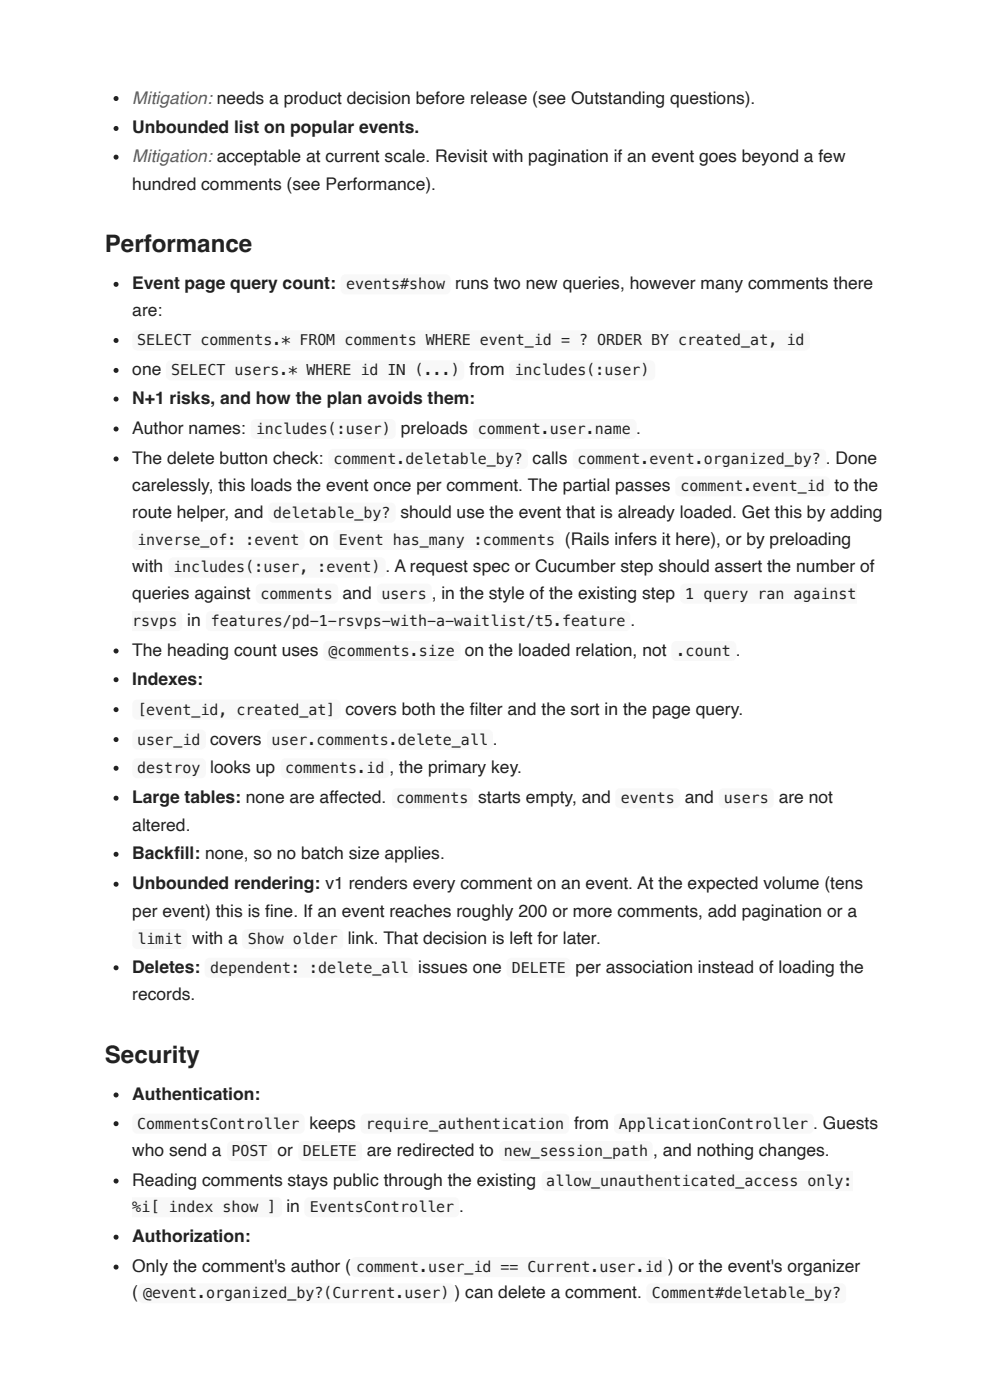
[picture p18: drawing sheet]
<svg xmlns="http://www.w3.org/2000/svg" width="210mm" height="297mm" viewBox="0 0 210 297" stroke-linecap="round" stroke-linejoin="round" font-family="sans-serif">
<defs><g id="words">
<g font-size="5.1" fill="#1f2328">
<text x="22.2" y="53.4">Performance</text>
<text x="22.2" y="225.4">Security</text>
</g>
<g font-size="3.7" fill="#57606a">
<text x="28" y="22">Mitigation: needs a product decision before release (see Outstanding questions).</text>
<text x="28" y="34.4">Mitigation: acceptable at current scale. Revisit with pagination if an event goes beyond a few</text>
</g>
<g font-size="3.7" fill="#1f2328">
<text x="28" y="28.3">Unbounded list on popular events.</text>
<text x="28" y="40.2">hundred comments (see Performance).</text>
<text x="28" y="61.4">Event page query count:</text>
<text x="96.5" y="61.4">runs two new queries, however many comments there</text>
<text x="28" y="66.9">are:</text>
<text x="28" y="79.6">one</text>
<text x="99.6" y="79.6">from</text>
<text x="28" y="85.7">N+1 risks, and how the plan avoids them:</text>
<text x="28" y="92.1">Author names:</text>
<text x="85" y="92.1">preloads</text>
<text x="134.8" y="92.1">.</text>
<text x="28" y="98.4">The delete button check:</text>
<text x="112.9" y="98.4">calls</text>
<text x="175.1" y="98.4">. Done</text>
<text x="28" y="104.2">carelessly, this loads the event once per comment. The partial passes</text>
<text x="176.9" y="104.2">to the</text>
<text x="28" y="109.8">route helper, and</text>
<text x="84.9" y="109.8">should use the event that is already loaded. Get this by adding</text>
<text x="65.6" y="115.6">on</text>
<text x="119.8" y="115.6">(Rails infers it here), or by preloading</text>
<text x="28" y="121.4">with</text>
<text x="81.7" y="121.4">. A request spec or Cucumber step should assert the number of</text>
<text x="28" y="127">queries against</text>
<text x="72.6" y="127">and</text>
<text x="91.5" y="127">, in the style of the existing step</text>
<text x="39.7" y="132.8">in</text>
<text x="133.7" y="132.8">.</text>
<text x="28" y="139.2">The heading count uses</text>
<text x="98.5" y="139.2">on the loaded relation, not</text>
<text x="156" y="139.2">.</text>
<text x="28" y="145.3">Indexes:</text>
<text x="73.2" y="151.6">covers both the fi lter and the sort in the page query.</text>
<text x="44.6" y="158">covers</text>
<text x="104.5" y="158">.</text>
<text x="44.6" y="164">looks up</text>
<text x="82.5" y="164">, the primary key.</text>
<text x="28" y="170.4">Large tables: none are affected.</text>
<text x="101.4" y="170.4">starts empty, and</text>
<text x="145.2" y="170.4">and</text>
<text x="165.1" y="170.4">are not</text>
<text x="28" y="176.2">altered.</text>
<text x="28" y="182.3">Backfi ll: none, so no batch size applies.</text>
<text x="28" y="188.6">Unbounded rendering: v1 renders every comment on an event. At the expected volume (tens</text>
<text x="28" y="194.5">per event) this is fi ne. If an event reaches roughly 200 or more comments, add pagination or a</text>
<text x="40.7" y="200.3">with a</text>
<text x="73.7" y="200.3">link. That decision is left for later.</text>
<text x="28" y="206.4">Deletes:</text>
<text x="88.7" y="206.4">issues one</text>
<text x="122" y="206.4">per association instead of loading the</text>
<text x="28" y="212.2">records.</text>
<text x="28" y="233.4">Authentication:</text>
<text x="65.6" y="239.4">keeps</text>
<text x="121.7" y="239.4">from</text>
<text x="172.4" y="239.4">. Guests</text>
<text x="28" y="245.3">who send a</text>
<text x="58.8" y="245.3">or</text>
<text x="77.8" y="245.3">are redirected to</text>
<text x="138.5" y="245.3">, and nothing changes.</text>
<text x="28" y="251.6">Reading comments stays public through the existing</text>
<text x="60.7" y="257.2">in</text>
<text x="97.3" y="257.2">.</text>
<text x="28" y="263.5">Authorization:</text>
<text x="28" y="269.9">Only the comment's author (</text>
<text x="141.6" y="269.9">) or the event's organizer</text>
<text x="28" y="275.4">(</text>
<text x="96.4" y="275.4">) can delete a comment.</text>
</g>
<g font-size="3.2" fill="#1f2328">
<text x="73.4" y="61.4">events#show</text>
<text x="29.1" y="73.3">SELECT comments.* FROM comments WHERE event_id = ? ORDER BY created_at, id</text>
<text x="36.3" y="79.6">SELECT users.* WHERE id IN (...)</text>
<text x="109.1" y="79.6">includes(:user)</text>
<text x="54.2" y="92.1">includes(:user)</text>
<text x="101.3" y="92.1">comment.user.name</text>
<text x="70.7" y="98.4">comment.deletable_by?</text>
<text x="122.4" y="98.4">comment.event.organized_by?</text>
<text x="144.3" y="104.2">comment.event_id</text>
<text x="57.9" y="109.8">deletable_by?</text>
<text x="29.1" y="115.6">inverse_of: :event</text>
<text x="71.8" y="115.6">Event has_many :comments</text>
<text x="36.7" y="121.4">includes(:user, :event)</text>
<text x="55.3" y="127">comments</text>
<text x="80.9" y="127">users</text>
<text x="145.3" y="127">1 query ran against</text>
<text x="28" y="132.8">rsvps</text>
<text x="44.7" y="132.8">features/pd-1-rsvps-with-a-waitlist/t5.feature</text>
<text x="69.7" y="139.2">@comments.size</text>
<text x="143.5" y="139.2">.count</text>
<text x="29.1" y="151.6">[event_id, created_at]</text>
<text x="29.1" y="158">user_id</text>
<text x="57.6" y="158">user.comments.delete_all</text>
<text x="29.1" y="164">destroy</text>
<text x="60.5" y="164">comments.id</text>
<text x="84" y="170.4">comments</text>
<text x="131.6" y="170.4">events</text>
<text x="153.5" y="170.4">users</text>
<text x="29.1" y="200.3">limit</text>
<text x="52.5" y="200.3">Show older</text>
<text x="44.5" y="206.4">dependent: :delete_all</text>
<text x="108.5" y="206.4">DELETE</text>
<text x="29.1" y="239.4">CommentsController</text>
<text x="77.6" y="239.4">require_authentication</text>
<text x="131.2" y="239.4">ApplicationController</text>
<text x="49.1" y="245.3">POST</text>
<text x="64.2" y="245.3">DELETE</text>
<text x="106.8" y="245.3">new_session_path</text>
<text x="115.8" y="251.6">allow_unauthenticated_access only:</text>
<text x="28" y="257.2">%i[ index show ]</text>
<text x="65.7" y="257.2">EventsController</text>
<text x="75.5" y="269.9">comment.user_id == Current.user.id</text>
<text x="30.3" y="275.4">@event.organized_by?(Current.user)</text>
<text x="138.2" y="275.4">Comment#deletable_by?</text>
</g>
</g></defs>
<g fill="#1f2328">
<circle cx="24.6" cy="20.9" r=".53"/>
<circle cx="24.6" cy="27.3" r=".53"/>
<circle cx="24.6" cy="33.3" r=".53"/>
<circle cx="24.6" cy="60.3" r=".53"/>
</g>
<path d="M72.5 58.5l.8-.3h21.2a1.06 1.06 0 0 1 1 1.1v2.1a1.06 1.06 0 0 1-1 1h-21.2a1.06 1.06 0 0 1-1.1-1l.1-2.3z" fill="#f6f8fa"/>
<circle cx="24.6" cy="72.2" r=".53" fill="#1f2328"/>
<path d="M28.4 70.4l.7-.3h141.6a1.06 1.06 0 0 1 1 1.1v2.1a1.06 1.06 0 0 1-1 1h-141.6a1.06 1.06 0 0 1-1.1-1l.1-2.3z" fill="#f6f8fa"/>
<circle cx="24.6" cy="78.6" r=".53" fill="#1f2328"/>
<g fill="#f6f8fa">
<path d="M35.5 76.8l.7-.3h61.2a1.06 1.06 0 0 1 1 1v2.1a1.06 1.06 0 0 1-1 1.1h-61.2a1.06 1.06 0 0 1-1-1.1v-2.3z"/>
<path d="M108.3 76.8l.7-.3h28.8a1.06 1.06 0 0 1 1.1 1v2.1a1.06 1.06 0 0 1-1.1 1.1h-28.8a1.06 1.06 0 0 1-1.1-1.1l.1-2.3z"/>
</g>
<g fill="#1f2328">
<circle cx="24.6" cy="84.7" r=".53"/>
<circle cx="24.6" cy="91" r=".53"/>
</g>
<g fill="#f6f8fa">
<path d="M53.5 89.2l.7-.3h28.6a1.06 1.06 0 0 1 1.1 1.1v2.1a1.06 1.06 0 0 1-1.1 1h-28.6a1.06 1.06 0 0 1-1-1v-2.3z"/>
<path d="M100.6 89.2l.7-.3h32.6a1.06 1.06 0 0 1 1 1.1v2.1a1.06 1.06 0 0 1-1 1h-32.6a1.06 1.06 0 0 1-1-1v-2.3z"/>
</g>
<circle cx="24.6" cy="97.4" r=".53" fill="#1f2328"/>
<g fill="#f6f8fa">
<path d="M69.9 95.6l.7-.3h40.3a1.06 1.06 0 0 1 1 1v2.1a1.06 1.06 0 0 1-1 1.1h-40.3a1.06 1.06 0 0 1-1-1.1v-2.3z"/>
<path d="M121.8 95.6l.7-.3h51.6a1.06 1.06 0 0 1 1.1 1v2.1a1.06 1.06 0 0 1-1.1 1.1h-51.6a1.06 1.06 0 0 1-1.1-1.1l.1-2.3z"/>
<path d="M143.4 101.4l.8-.3h30.7a1.06 1.06 0 0 1 1 1v2.1a1.06 1.06 0 0 1-1 1.1h-30.7a1.06 1.06 0 0 1-1.1-1.1l.1-2.3z"/>
<path d="M57.2 106.9l.7-.3h24.9a1.06 1.06 0 0 1 1.1 1.1v2.1a1.06 1.06 0 0 1-1.1 1.1h-24.9a1.06 1.06 0 0 1-1-1.1v-2.3z"/>
<path d="M28.4 112.8l.7-.4h34.4a1.06 1.06 0 0 1 1.1 1.1v2.1a1.06 1.06 0 0 1-1.1 1.1h-34.4a1.06 1.06 0 0 1-1.1-1.1l.1-2.3z"/>
<path d="M71 112.8l.7-.4h46a1.06 1.06 0 0 1 1.1 1.1v2.1a1.06 1.06 0 0 1-1.1 1.1h-46a1.06 1.06 0 0 1-1.1-1.1l.1-2.3z"/>
<path d="M36 118.6l.8-.3h43.9a1.06 1.06 0 0 1 1.1 1v2.1a1.06 1.06 0 0 1-1.1 1.1h-43.9a1.06 1.06 0 0 1-1.1-1.1v-2.3z"/>
<path d="M54.5 124.1l.8-.3h15.3a1.06 1.06 0 0 1 1.1 1.1v2.1a1.06 1.06 0 0 1-1.1 1.1h-15.3a1.06 1.06 0 0 1-1.1-1.1l.1-2.3z"/>
<path d="M80.2 124.1l.8-.3h9.5a1.06 1.06 0 0 1 1 1.1v2.1a1.06 1.06 0 0 1-1 1.1h-9.5a1.06 1.06 0 0 1-1.1-1.1v-2.3z"/>
<path d="M144.5 124.1l.8-.3h36.3v4.3h-36.3a1.06 1.06 0 0 1-1.1-1.1v-2.3z"/>
<path d="M28 129.6h9.6a1.06 1.06 0 0 1 1 1.1v2.1a1.06 1.06 0 0 1-1 1.1h-9.6z"/>
<path d="M44 130l.7-.4h87.9a1.06 1.06 0 0 1 1 1.1v2.1a1.06 1.06 0 0 1-1 1.1h-87.9a1.06 1.06 0 0 1-1-1.1v-2.3z"/>
</g>
<circle cx="24.6" cy="138.1" r=".53" fill="#1f2328"/>
<g fill="#f6f8fa">
<path d="M68.8 136.3l.8-.3h27a1.06 1.06 0 0 1 1 1.1v2.1a1.06 1.06 0 0 1-1 1h-27a1.06 1.06 0 0 1-1.1-1v-2.4z"/>
<path d="M142.7 136.3l.7-.3h11.6a1.06 1.06 0 0 1 1.1 1.1v2.1a1.06 1.06 0 0 1-1.1 1h-11.6a1.06 1.06 0 0 1-1.1-1l.1-2.4z"/>
</g>
<g fill="#1f2328">
<circle cx="24.6" cy="144.2" r=".53"/>
<circle cx="24.6" cy="150.5" r=".53"/>
</g>
<path d="M28.4 148.7l.7-.3h42.1a1.06 1.06 0 0 1 1 1.1v2.1a1.06 1.06 0 0 1-1 1.1h-42.1a1.06 1.06 0 0 1-1.1-1.1l.1-2.3z" fill="#f6f8fa"/>
<circle cx="24.6" cy="156.9" r=".53" fill="#1f2328"/>
<g fill="#f6f8fa">
<path d="M28.4 155.1l.7-.3h13.5a1.06 1.06 0 0 1 1.1 1v2.2a1.06 1.06 0 0 1-1.1 1h-13.5a1.06 1.06 0 0 1-1.1-1l.1-2.4z"/>
<path d="M56.9 155.1l.8-.3h45.8a1.06 1.06 0 0 1 1 1v2.2a1.06 1.06 0 0 1-1 1h-45.8a1.06 1.06 0 0 1-1.1-1v-2.4z"/>
</g>
<circle cx="24.6" cy="163" r=".53" fill="#1f2328"/>
<g fill="#f6f8fa">
<path d="M28.4 161.2l.7-.3h13.5a1.06 1.06 0 0 1 1.1 1v2.1a1.06 1.06 0 0 1-1.1 1.1h-13.5a1.06 1.06 0 0 1-1.1-1.1l.1-2.3z"/>
<path d="M59.8 161.2l.8-.3h20.9a1.06 1.06 0 0 1 1 1v2.1a1.06 1.06 0 0 1-1 1.1h-20.9a1.06 1.06 0 0 1-1.1-1.1l.1-2.3z"/>
</g>
<circle cx="24.6" cy="169.3" r=".53" fill="#1f2328"/>
<g fill="#f6f8fa">
<path d="M83.4 167.5l.7-.3h15.1a1.06 1.06 0 0 1 1.1 1.1v2.1a1.06 1.06 0 0 1-1.1 1.1h-15.1a1.06 1.06 0 0 1-1-1.1v-2.3z"/>
<path d="M130.7 167.5l.8-.3h11.6a1.06 1.06 0 0 1 1.1 1.1v2.1a1.06 1.06 0 0 1-1.1 1.1h-11.6a1.06 1.06 0 0 1-1.1-1.1l.1-2.3z"/>
<path d="M152.7 167.5l.8-.3h9.5a1.06 1.06 0 0 1 1 1.1v2.1a1.06 1.06 0 0 1-1 1.1h-9.5a1.06 1.06 0 0 1-1.1-1.1v-2.3z"/>
</g>
<g fill="#1f2328">
<circle cx="24.6" cy="181.2" r=".53"/>
<circle cx="24.6" cy="187.6" r=".53"/>
</g>
<g fill="#f6f8fa">
<path d="M28.4 197.4l.7-.3h9.5a1.06 1.06 0 0 1 1.1 1.1v2.1a1.06 1.06 0 0 1-1.1 1h-9.5a1.06 1.06 0 0 1-1.1-1l.1-2.3z"/>
<path d="M51.6 197.4l.8-.3h19.3a1.06 1.06 0 0 1 1.1 1.1v2.1a1.06 1.06 0 0 1-1.1 1h-19.3a1.06 1.06 0 0 1-1.1-1v-2.3z"/>
</g>
<circle cx="24.6" cy="205.3" r=".53" fill="#1f2328"/>
<g fill="#f6f8fa">
<path d="M43.7 203.5l.7-.3h42.1a1.06 1.06 0 0 1 1.1 1.1v2.1a1.06 1.06 0 0 1-1.1 1h-42.1a1.06 1.06 0 0 1-1-1v-2.3z"/>
<path d="M107.7 203.5l.8-.3h11.4a1.06 1.06 0 0 1 1 1.1v2.1a1.06 1.06 0 0 1-1 1h-11.4a1.06 1.06 0 0 1-1.1-1v-2.3z"/>
</g>
<g fill="#1f2328">
<circle cx="24.6" cy="232.3" r=".53"/>
<circle cx="24.6" cy="238.4" r=".53"/>
</g>
<g fill="#f6f8fa">
<path d="M28.4 236.6l.7-.3h34.4a1.06 1.06 0 0 1 1.1 1v2.1a1.06 1.06 0 0 1-1.1 1.1h-34.4a1.06 1.06 0 0 1-1.1-1.1l.1-2.3z"/>
<path d="M76.8 236.6l.7-.3h42.1a1.06 1.06 0 0 1 1 1v2.1a1.06 1.06 0 0 1-1 1.1h-42.1a1.06 1.06 0 0 1-1-1.1v-2.3z"/>
<path d="M130.5 236.6l.7-.3h40.2a1.06 1.06 0 0 1 1.1 1v2.1a1.06 1.06 0 0 1-1.1 1.1h-40.2a1.06 1.06 0 0 1-1-1.1v-2.3z"/>
<path d="M48.5 242.4l.7-.3h7.4a1.06 1.06 0 0 1 1.1 1.1v2.1a1.06 1.06 0 0 1-1.1 1h-7.4a1.06 1.06 0 0 1-1-1v-2.4z"/>
<path d="M63.5 242.4l.8-.3h11.4a1.06 1.06 0 0 1 1 1.1v2.1a1.06 1.06 0 0 1-1 1h-11.4a1.06 1.06 0 0 1-1.1-1l.1-2.4z"/>
<path d="M106.1 242.4l.8-.3h30.4a1.06 1.06 0 0 1 1.1 1.1v2.1a1.06 1.06 0 0 1-1.1 1h-30.4a1.06 1.06 0 0 1-1.1-1l.1-2.4z"/>
</g>
<circle cx="24.6" cy="250.6" r=".53" fill="#1f2328"/>
<g fill="#f6f8fa">
<path d="M115.1 248.8l.8-.4h64.9v4.3h-64.9a1.06 1.06 0 0 1-1.1-1.1v-2.3z"/>
<path d="M28 254h30.7a1.06 1.06 0 0 1 1.1 1.1v2.1a1.06 1.06 0 0 1-1.1 1h-30.7z"/>
<path d="M64.9 254.3l.7-.3h30.7a1.06 1.06 0 0 1 1.1 1.1v2.1a1.06 1.06 0 0 1-1.1 1h-30.7a1.06 1.06 0 0 1-1-1v-2.3z"/>
</g>
<g fill="#1f2328">
<circle cx="24.6" cy="262.5" r=".53"/>
<circle cx="24.6" cy="268.8" r=".53"/>
</g>
<g fill="#f6f8fa">
<path d="M74.7 267l.7-.3h65.1a1.06 1.06 0 0 1 1.1 1.1v2.1a1.06 1.06 0 0 1-1.1 1h-65.1a1.06 1.06 0 0 1-1.1-1l.1-2.3z"/>
<path d="M29.7 272.6l.7-.3h64.8a1.06 1.06 0 0 1 1.1 1v2.1a1.06 1.06 0 0 1-1.1 1.1h-64.8a1.06 1.06 0 0 1-1-1.1v-2.3z"/>
<path d="M137.4 272.6l.7-.3h40.2a1.06 1.06 0 0 1 1.1 1v2.1a1.06 1.06 0 0 1-1.1 1.1h-40.2a1.06 1.06 0 0 1-1-1.1v-2.3z"/>
</g>
<use href="#words"/>
</svg>
